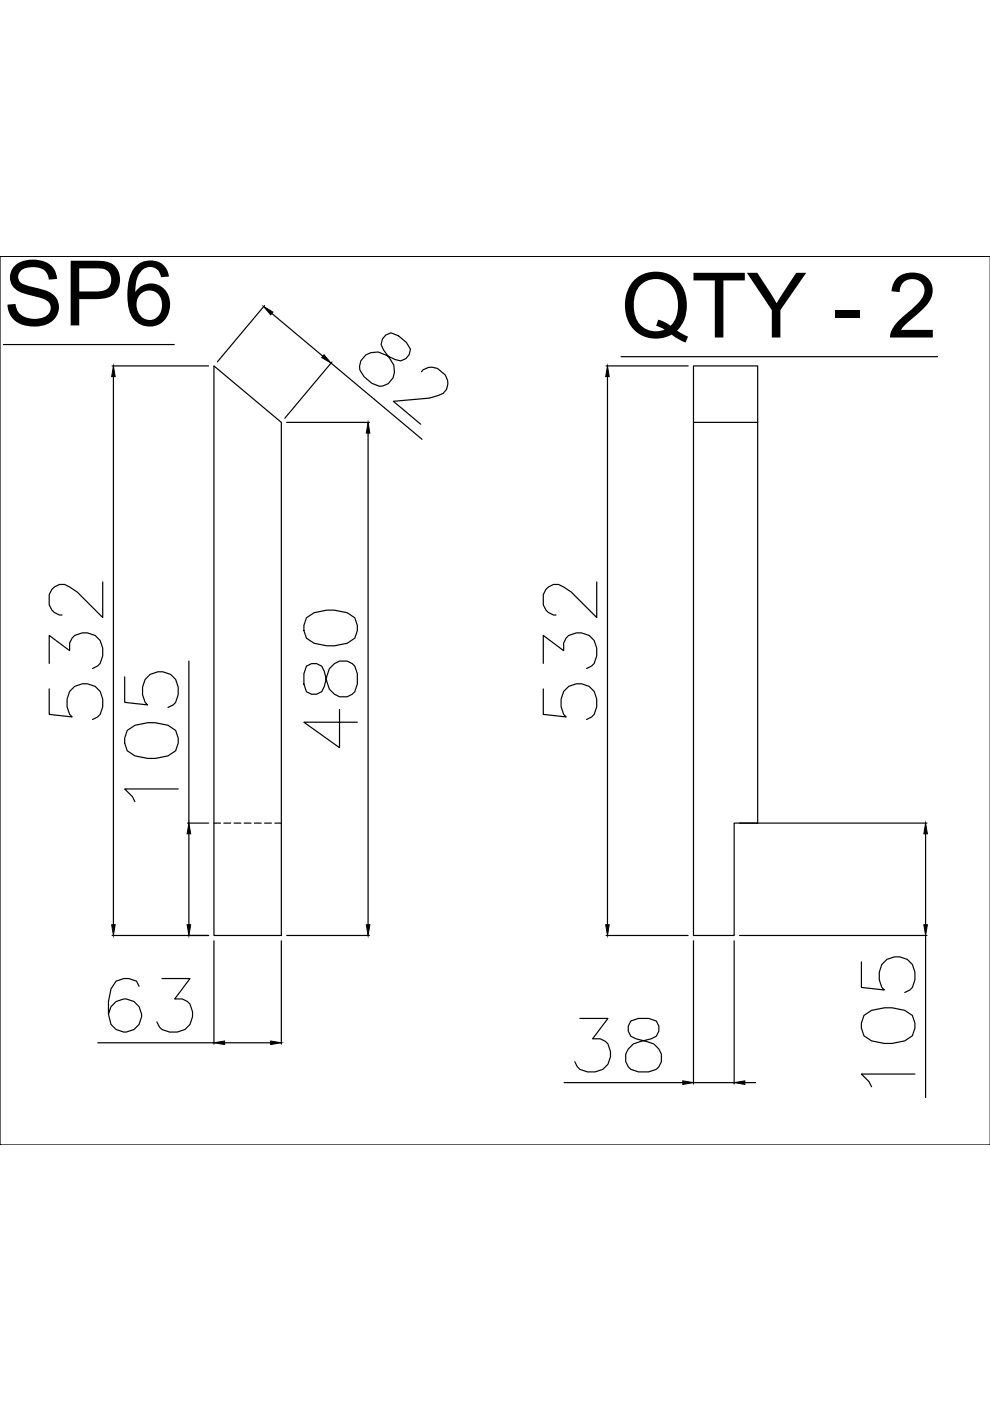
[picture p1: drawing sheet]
<svg xmlns="http://www.w3.org/2000/svg" width="210mm" height="297mm" viewBox="0 0 210 297" stroke-linecap="round" stroke-linejoin="round" font-family="sans-serif">
<defs><g id="words">
<g font-size="19.2">
<text x=".7" y="69">SP6</text>
<text x="131.7" y="71.6">QTY - 2</text>
</g>
</g></defs>
<!-- layer: 0 -->
<g fill="none" stroke="#000" stroke-width=".25">
<path d="M0 54.3h.1M0 54.3v188.5h210M0 54.3h210M.7 73.1h36.2M23.8 77.6h20.4M24 79.8v116.3M45.4 77.6l14.2 12v108.7h-14.2zM56.1 64.8l-10 11.9M57.6 66.5l10.9 9M70.2 77l19.3 16.1M70.4 76.8l-10 11.9M77.6 75.3l1.1-.5 1.5-.2 3.6 1.6a2.29 2.29 0 0 0 3.2-2.2l-.9-1.4-1.6-1.4-1.6-.6a2.29 2.29 0 0 0-1.6 3.6l1.3 1.8a3.4 3.4 0 0 1 .9 3.7 3.4 3.4 0 0 1-3.1 2.2l-1.6-.6-1.6-1.4a2.93 2.93 0 0 1 .4-4.6z"/>
<path d="M89.4 78.8a2.82 2.82 0 0 1 3.4-.7l1.6 1.4a2.78 2.78 0 0 1-1.5 4.4l-1.9 .5-7.6 .7 5.8 4.8M128.5 77.6h17.4M128.8 79.8v116.3M131.7 75.6h67.1M147 77.6h13.6v96.9h-4.9v23.8h-8.7zM60.8 89.6h17.5M78 91.8v104.3M147 89.6h13.6M21.8 123.4v7.5l-5.4-5.4-1.6-1a2.7 2.7 0 0 0-4.4 1.6v2.1a2.81 2.81 0 0 0 2.7 2.2M65 131l1.6-1.1 2.7-.5h1.6l2.7 .5 1.6 1.1 .6 1.6v1.1l-.6 1.6-1.6 1.1-2.7 .5h-1.6l-2.7-.5-1.6-1.1-.6-1.6v-1.1zM126.5 123.4v7.5l-5.4-5.4-1.6-1a2.69 2.69 0 0 0-4.3 1.6v2.1a2.81 2.81 0 0 0 2.7 2.2M10.4 146.1v5.4l4.9 .5a4.4 4.4 0 0 1 .5-6.5 3.9 3.9 0 0 1 4.5 .1 3.9 3.9 0 0 1 1.5 4.2l-.6 1.7-.5 .5-1.1 .5"/>
<path d="M10.4 140.7v-6l4.4 3.3a3.1 3.1 0 0 1 3.7-3.8 3.8 3.8 0 0 1 3.3 4.8l-.6 1.7-.5 .5-1.1 .5M26.4 143.5v5.4l4.9 .6a4.4 4.4 0 0 1 .5-6.5 3.9 3.9 0 0 1 4.5 .1 3.9 3.9 0 0 1 1.5 4.2l-.6 1.6-.5 .6-1.1 .5M27 154.9l1.6-1.1 2.7-.6h1.6l2.7 .6 1.6 1.1 .6 1.6v1.1l-.6 1.6-1.6 1.1-2.7 .5h-1.6l-2.7-.5-1.6-1.1-.6-1.6v-1.1zM40 140.2v34.3M65 141.2l-.6 1.7v2.1l.6 1.6a2.29 2.29 0 0 0 3.7-1l.6-2.2a3.4 3.4 0 0 1 2.2-3.1 3.4 3.4 0 0 1 3.7 .9l.6 1.7v2.1a2.97 2.97 0 0 1-1.8 2.6 2.97 2.97 0 0 1-3.1-.4l-1.1-1.1-1.1-3.8a2.29 2.29 0 0 0-3.7-1.1zM72 150.4v8.1l-7.6-5.4h11.4M115.2 146.1v5.4l4.8 .5a4.4 4.4 0 0 1 .6-6.5 3.9 3.9 0 0 1 4.5 .1 3.9 3.9 0 0 1 1.4 4.2l-.5 1.7-.6 .5-1 .5M115.2 140.7v-6l4.3 3.3a3.1 3.1 0 0 1 3.8-3.8 3.8 3.8 0 0 1 3.2 4.8l-.5 1.7-.6 .5-1 .5M37.8 167.3h-11.4l1.7 1.6 .5 1.1M39.8 174.5h4.4M40 176.8v19.3M156.8 174.5h39.7"/>
<path d="M196.2 176.8v19.3M23.8 198.3h20.4M45.4 199.5v21.9M59.6 199.5v21.9M60.8 198.3h17.5M128.5 198.3h17.4M147 199.5v30.3M155.7 199.5v30.3M156.8 198.3h39.7M196.2 198.3v34.4M29.5 209.1l-.6-1.1-1.6-.5h-1.1l-1.6 .5-1.1 1.6-.5 2.7v2.7l.5 2.2a3.5 3.5 0 0 0 5.7 .4 3.5 3.5 0 0 0-1.4-5.6 3.5 3.5 0 0 0-4.8 3M34.3 207.5h6l-3.3 4.3a3.1 3.1 0 0 1 3.8 3.8 3.8 3.8 0 0 1-4.8 3.2l-1.7-.5-.5-.6-.5-1"/>
<path d="M122.9 215.9h6l-3.3 4.3a3.1 3.1 0 0 1 3.8 3.8 3.8 3.8 0 0 1-4.8 3.3l-1.7-.6-.5-.5-.5-1.1M133.8 216.5a2.29 2.29 0 0 0 1 3.7l2.2 .6a3.4 3.4 0 0 1 3.1 2.2 3.4 3.4 0 0 1-1 3.7l-1.6 .6h-2.1a2.97 2.97 0 0 1-2.6-1.8 2.97 2.97 0 0 1 .4-3.1l1.1-1.1 3.8-1.1a2.29 2.29 0 0 0 1-3.7l-1.6-.6h-2.1zM182.6 203.9v5.5l4.9 .5a4.4 4.4 0 0 1 .5-6.5 3.9 3.9 0 0 1 4.5 .1 3.9 3.9 0 0 1 1.5 4.2l-.6 1.7-.5 .5-1.1 .5M183.2 215.3l1.6-1.1 2.7-.5h1.6l2.7 .5 1.6 1.1 .6 1.6v1.1l-.6 1.6-1.6 1.1-2.7 .5h-1.6l-2.7-.5-1.6-1.1-.6-1.6v-1.1zM20.7 221.1h24.7M47.6 221.1h9.8M119.6 229.5h25.2M147 229.5h8.7M157.9 229.5h2.3M194 227.7h-11.4l1.7 1.6 .5 1.1M0 242.8h.1"/>
</g>
<!-- layer: HIDDEN -->
<path d="M45.4 174.5h1.3M47.5 174.5h1.4M49.6 174.5h1.5M51.8 174.5h1.4M53.9 174.5h1.5M56.1 174.5h1.4M58.3 174.5h1.3" fill="none" stroke="#000" stroke-width=".25"/>
<!-- layer: 0 -->
<g fill="#000" stroke="#000" stroke-width=".21">
<path d="M24 77.6l.4 2.2h-.7zM55.9 65l2 1.2-.5 .5zM68.7 75.2l1.5 1.8-2-1.2zM128.8 77.6l.4 2.2h-.8zM78 89.6l.4 2.2h-.7zM40 174.5l.4 2.3h-.7zM196.2 174.5l.4 2.3h-.7zM23.7 196.1h.7l-.4 2.2zM39.7 196.1h.7l-.4 2.2zM77.7 196.1h.7l-.4 2.2zM128.4 196.1h.8l-.4 2.2zM195.9 196.1h.7l-.4 2.2z"/>
<path d="M45.4 221.1l2.2-.4v.8zM57.4 220.7l2.2 .4-2.2 .4zM144.8 229.2l2.2 .3-2.2 .4zM155.7 229.5l2.2-.3v.7z"/>
</g>
<use href="#words"/>
</svg>
